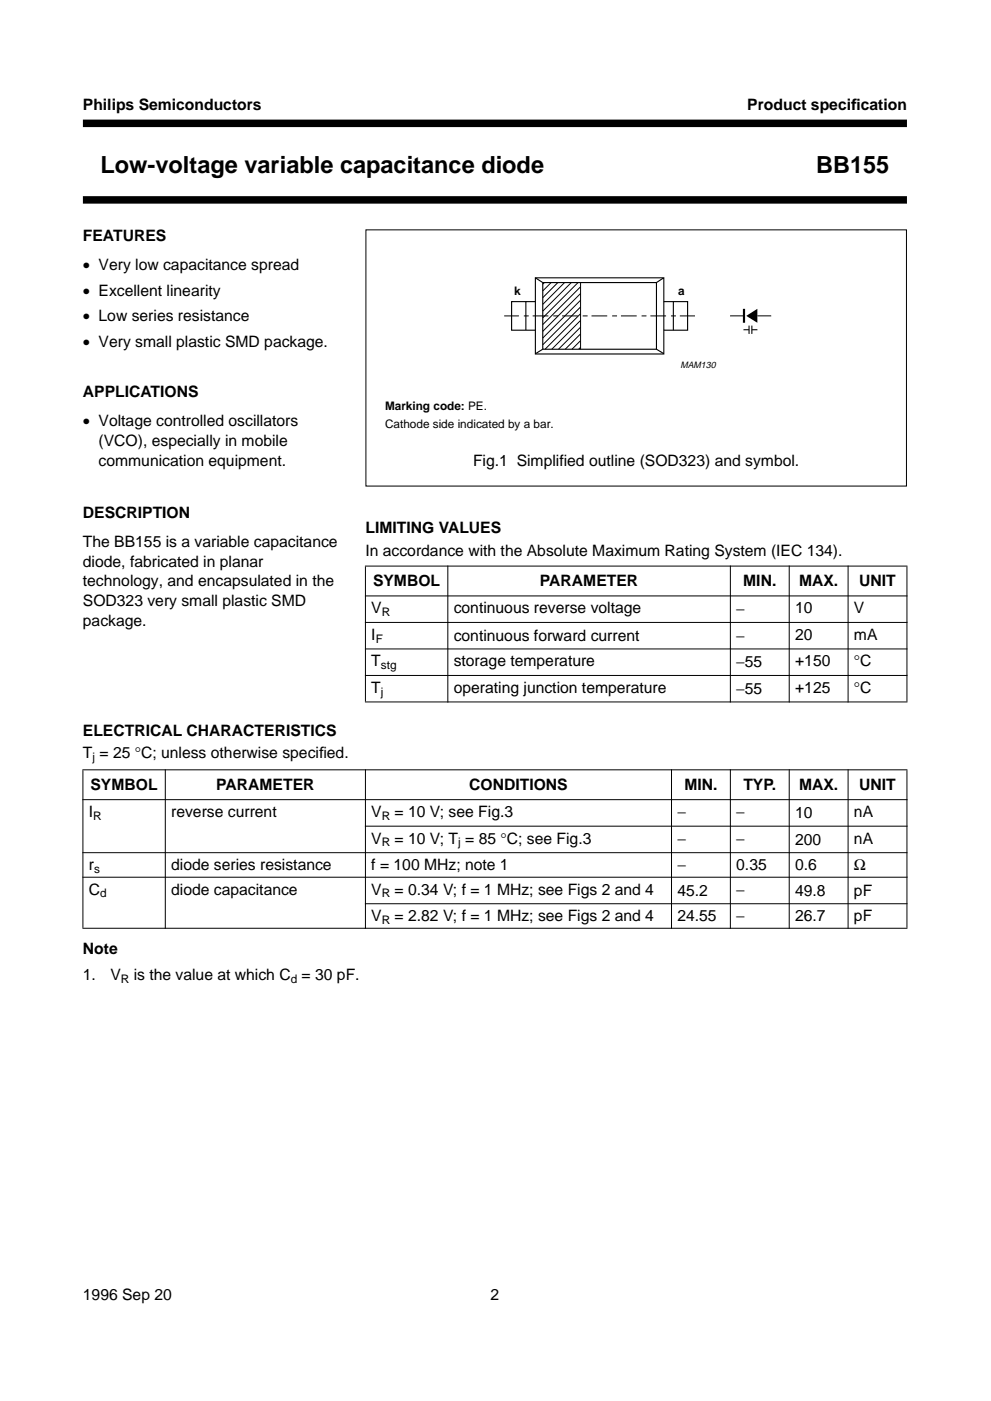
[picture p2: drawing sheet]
<svg xmlns="http://www.w3.org/2000/svg" width="210mm" height="297mm" viewBox="0 0 210 297" stroke-linecap="round" stroke-linejoin="round" font-family="sans-serif">
<defs><g id="words">
<g font-size="5">
<text x="21.3" y="36.6">Low-voltage variable capacitance diode</text>
<text x="173.1" y="36.6">BB155</text>
</g>
<g font-size="3.3">
<text x="17.6" y="23.4">Philips Semiconductors</text>
<text x="158.6" y="23.4">Product specif</text>
<text x="180.6" y="23.4">ication</text>
<text x="17.6" y="51.1">FEATURES</text>
<text x="17.6" y="57.3">• Very low capacitance spread</text>
<text x="17.6" y="62.7">• Excellent linearity</text>
<text x="17.6" y="68.1">• Low series resistance</text>
<text x="17.6" y="73.5">• Very small plastic SMD package.</text>
<text x="17.6" y="84.1">APPLICATIONS</text>
<text x="17.6" y="90.4">• Voltage controlled oscillators</text>
<text x="20.9" y="94.6">(VCO), especially in mobile</text>
<text x="20.9" y="98.7">communication equipment.</text>
<text x="100.4" y="98.7">Fig.1 Simplified outline (SOD323) and symbol.</text>
<text x="17.6" y="109.7">DESCRIPTION</text>
<text x="77.5" y="113.1">LIMITING VALUES</text>
<text x="17.6" y="116">The BB155 is a variable capacitance</text>
<text x="77.5" y="117.9">In accordance with the Absolute Maximum Rating System (IEC 134).</text>
<text x="17.6" y="120.2">diode, fabricated in planar</text>
<text x="17.6" y="124.3">technology, and encapsulated in the</text>
<text x="79.1" y="124.3">SYMBOL</text>
<text x="114.6" y="124.3">PARAMETER</text>
<text x="157.7" y="124.3">MIN.</text>
<text x="169.5" y="124.3">MAX.</text>
<text x="182.3" y="124.3">UNIT</text>
<text x="17.6" y="128.5">SOD323 very small plastic SMD</text>
<text x="78.8" y="130">V</text>
<text x="96.3" y="130">continuous reverse voltage</text>
<text x="156.2" y="130.2">−</text>
<text x="168.7" y="130">10</text>
<text x="181.2" y="130">V</text>
<text x="17.6" y="132.6">package.</text>
<text x="78.8" y="135.6">I</text>
<text x="96.3" y="135.9">continuous forward current</text>
<text x="156.2" y="135.9">−</text>
<text x="168.7" y="135.6">20</text>
<text x="181.2" y="135.6">mA</text>
<text x="78.8" y="141.3">T</text>
<text x="96.3" y="141.3">storage temperature</text>
<text x="156.2" y="141.5">−55</text>
<text x="168.7" y="141.3">+150</text>
<text x="181.2" y="141.3">°C</text>
<text x="78.8" y="146.9">T</text>
<text x="96.3" y="146.9">operating junction temperature</text>
<text x="156.2" y="147.1">−55</text>
<text x="168.7" y="146.9">+125</text>
<text x="181.2" y="146.9">°C</text>
<text x="17.6" y="156">ELECTRICAL CHARACTERISTICS</text>
<text x="17.6" y="160.7">T = 25 °C; unless otherwise specif</text>
<text x="67.7" y="160.7">ied.</text>
<text x="19.2" y="167.5">SYMBOL</text>
<text x="45.9" y="167.5">PARAMETER</text>
<text x="99.6" y="167.5">CONDITIONS</text>
<text x="145.2" y="167.5">MIN.</text>
<text x="157.7" y="167.5">TYP.</text>
<text x="169.5" y="167.5">MAX.</text>
<text x="182.3" y="167.5">UNIT</text>
<text x="18.8" y="173.2">I</text>
<text x="36.3" y="173.2">reverse current</text>
<text x="78.8" y="173.2">V</text>
<text x="83.7" y="173.2">= 10 V; see Fig.3</text>
<text x="143.7" y="173.2">−</text>
<text x="156.2" y="173.2">−</text>
<text x="168.7" y="173.4">10</text>
<text x="181.2" y="173.2">nA</text>
<text x="78.8" y="178.8">V</text>
<text x="83.7" y="178.8">= 10 V; T = 85 °C; see Fig.3</text>
<text x="143.7" y="178.8">−</text>
<text x="156.2" y="178.8">−</text>
<text x="168.7" y="179.1">200</text>
<text x="181.2" y="178.8">nA</text>
<text x="18.8" y="184.5">r</text>
<text x="36.3" y="184.5">diode series resistance</text>
<text x="78.8" y="184.5">f = 100 MHz; note 1</text>
<text x="143.7" y="184.5">−</text>
<text x="156.2" y="184.5">0.35</text>
<text x="168.7" y="184.5">0.6</text>
<text x="181.2" y="184.5">Ω</text>
<text x="18.8" y="189.7">C</text>
<text x="36.3" y="189.7">diode capacitance</text>
<text x="78.8" y="189.7">V</text>
<text x="83.7" y="189.7">= 0.34 V; f = 1 MHz; see Figs 2 and 4</text>
<text x="143.7" y="189.9">45.2</text>
<text x="156.2" y="189.7">−</text>
<text x="168.7" y="189.9">49.8</text>
<text x="181.2" y="189.9">pF</text>
<text x="78.8" y="195.3">V</text>
<text x="83.7" y="195.3">= 2.82 V; f = 1 MHz; see Figs 2 and 4</text>
<text x="143.7" y="195.3">24.55</text>
<text x="156.2" y="195.3">−</text>
<text x="168.7" y="195.3">26.7</text>
<text x="181.2" y="195.3">pF</text>
<text x="17.6" y="202.4">Note</text>
<text x="17.6" y="207.8">1.</text>
<text x="23.4" y="207.8">V</text>
<text x="28.4" y="207.8">is the value at which C = 30 pF.</text>
<text x="17.6" y="275.6">1996 Sep 20</text>
<text x="104.1" y="275.6">2</text>
</g>
<g font-size="2.5">
<text x="109.1" y="62.6">k</text>
<text x="143.9" y="62.6">a</text>
<text x="81.7" y="86.9">Marking code: PE.</text>
<text x="81.7" y="90.6">Cathode side indicated by a bar.</text>
<text x="81" y="130.6">R</text>
<text x="79.7" y="136.2">F</text>
<text x="80.8" y="141.9">stg</text>
<text x="80.8" y="147.5">j</text>
<text x="19.6" y="161.3">j</text>
<text x="19.8" y="173.8">R</text>
<text x="81" y="173.8">R</text>
<text x="81" y="179.4">R</text>
<text x="97.2" y="179.4">j</text>
<text x="19.9" y="185.1">s</text>
<text x="21.2" y="190.3">d</text>
<text x="81" y="190.3">R</text>
<text x="81" y="195.9">R</text>
<text x="25.6" y="208.4">R</text>
<text x="61.7" y="208.4">d</text>
</g>
<text font-size="1.9" x="144.3" y="78">MAM130</text>
</g></defs>
<path d="M17.6 26.2h174.8M17.6 42.4h174.8" fill="none" stroke="#000" stroke-width="1.6" stroke-linecap="butt"/>
<path d="M77.4 120h115.1zM77.4 126.3h115.1zM77.4 132h115.1zM77.4 137.6h115.1zM77.5 120.1v28.6zM95 119.9v29zM155 119.9v29zM167.4 119.9v29zM179.9 119.9v29zM192.4 120.1v28.6zM77.4 143.2h115.1zM77.4 148.8h115.1z" fill="#000" stroke="#000" stroke-width=".21"/>
<g fill="#fff">
<path d="M81.7 96.5h106.6v6.7h-106.6z" fill-rule="evenodd"/>
<path d="M81.7 85.2h75.8v6.2h-75.8z" fill-rule="evenodd"/>
</g>
<g fill="#fff">
<path d="M77.9 58.9h114.6v7.3h-114.6z"/>
<path d="M178.9 63h13.6z"/>
<path d="M178.8 62.1v2z"/>
<circle cx="108" cy="59.7" r=".22"/>
<circle cx="108" cy="61.5" r=".22"/>
<circle cx="108" cy="63.4" r=".22"/>
<circle cx="108" cy="65.3" r=".22"/>
<circle cx="162.9" cy="59.7" r=".22"/>
<circle cx="162.9" cy="61.5" r=".22"/>
<circle cx="162.9" cy="63.4" r=".22"/>
<circle cx="162.9" cy="65.3" r=".22"/>
</g>
<path d="M108.5 64h37.4v6h-37.4z" fill="none" stroke="#000" stroke-width=".24"/>
<g fill="#fff" stroke="#000" stroke-width=".24">
<path d="M113.6 58.9h27.2v16.2h-27.2z"/>
<path d="M115.2 59.9h24.1v14.1h-24.1z"/>
</g>
<g fill="none" stroke="#000" stroke-width=".21">
<path d="M77.6 48.7h114.7v54.4h-114.7zM115.5 59.9l-.3 .4M116.9 59.9l-1.7 1.8M118.4 59.9l-3.2 3.2M119.8 59.9l-4.6 4.6M121.2 59.9l-6 6.1M122.6 59.9l-7.4 7.5M123.2 59.9v14.2M123.1 73.7l-.3 .3M123.1 72.3l-1.7 1.7M123.1 70.8l-3.2 3.2M123.1 69.4l-4.6 4.6"/>
<path d="M123.1 68l-6 6M123.1 66.6l-7.5 7.4M123.1 65.1l-7.9 8M123.1 63.7l-7.9 8M123.1 62.3l-7.9 8M123.1 60.8l-7.9 8M154.9 67h2.9M160.7 67h2.9"/>
</g>
<path d="M107 67h40.5" fill="none" stroke="#000" stroke-width=".21" stroke-dasharray="3.3 1 1 .8" stroke-dashoffset=".2" stroke-linecap="butt"/>
<path d="M113.6 58.9l1.6 1M140.7 59l-1.4 .9M111.6 64v6M115.2 74l-1.6 1M139.3 74l1.5 1M142.9 64v6" fill="none" stroke="#000" stroke-width=".24"/>
<path d="M158.3 67l2.4-1.5v2.9z" fill="#000"/>
<path d="M157.9 65.5v2.9" fill="none" stroke="#000" stroke-width=".47"/>
<path d="M157.7 69.9h1.2M158.9 69v1.8M159.5 69.9h1.2M159.5 69v1.8" fill="none" stroke="#000" stroke-width=".23"/>
<g fill="#000" stroke="#000" stroke-width=".21">
<path d="M17.5 163.2h175zM17.5 169.5h175zM77.4 175.2h115.1zM17.6 163.3v33.4zM35.1 163.1v33.8zM77.5 163.1v33.8zM142.5 163.1v33.8zM155 163.1v33.8zM167.4 163.1v33.8zM179.9 163.1v33.8zM192.4 163.3v33.4zM17.5 180.8h175z"/>
<path d="M17.5 186h175zM77.4 191.6h115.1zM17.5 196.8h175z"/>
</g>
<use href="#words"/>
</svg>
